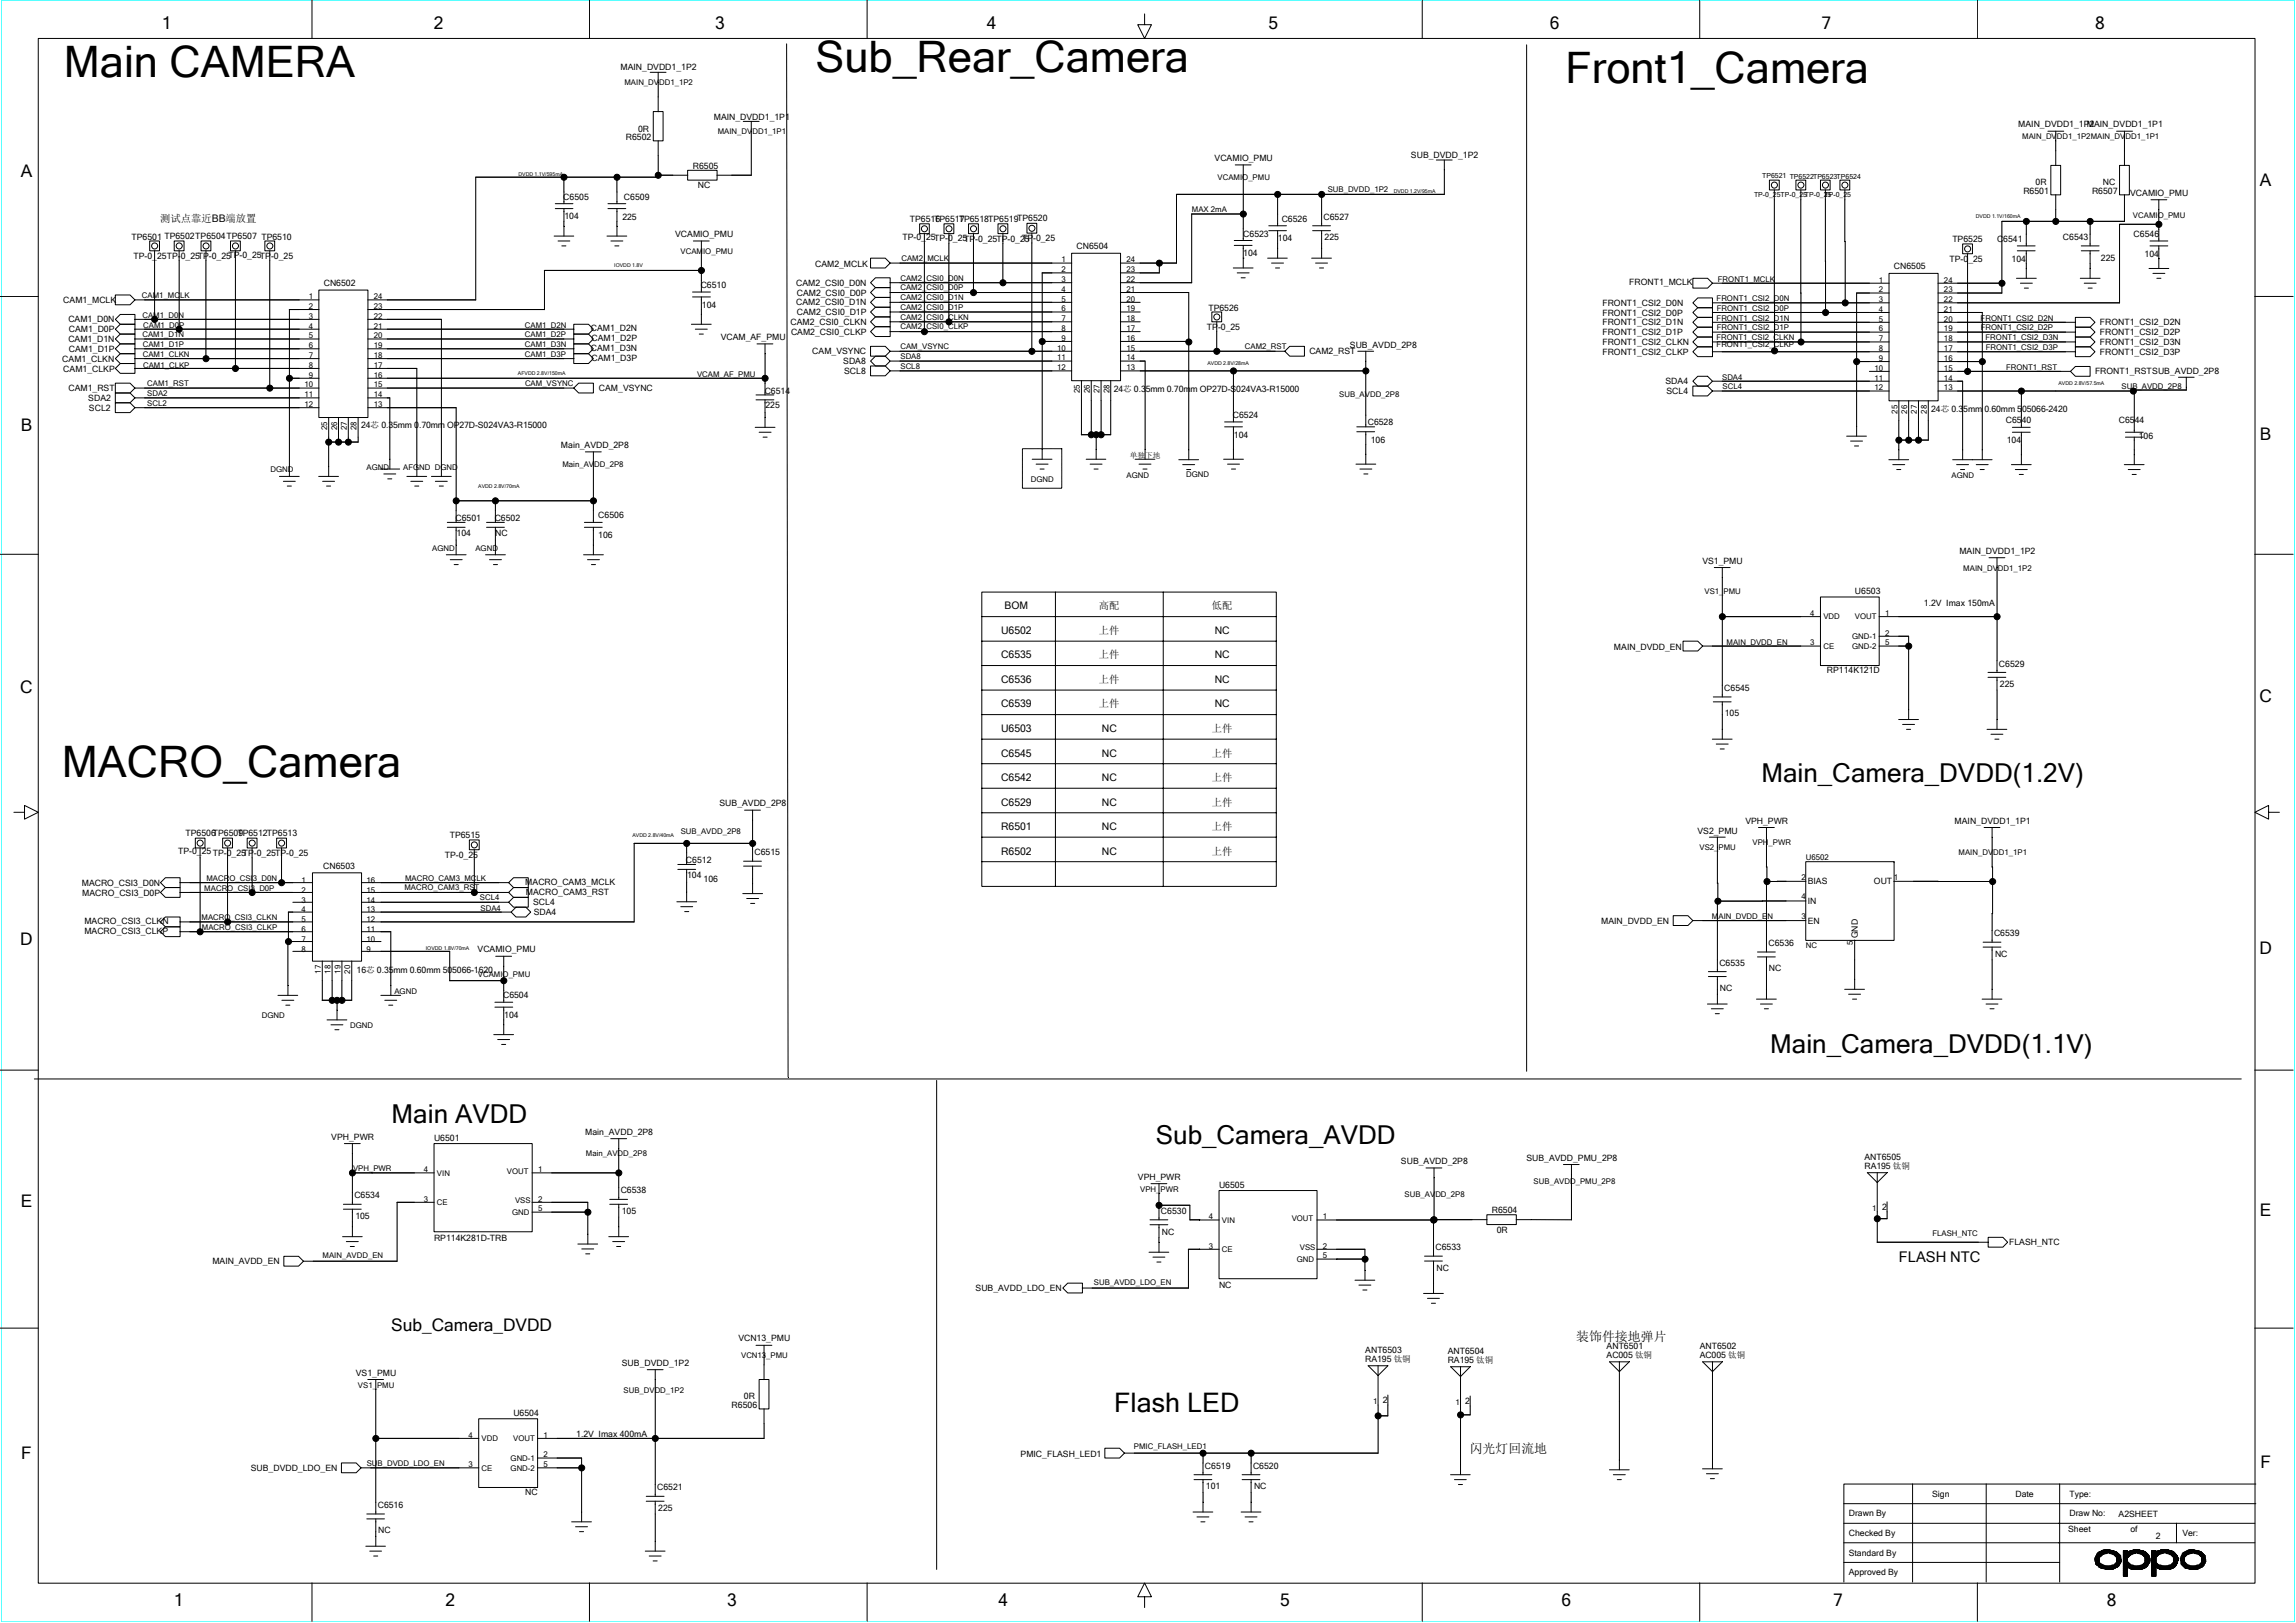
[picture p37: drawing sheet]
<svg xmlns="http://www.w3.org/2000/svg" width="297mm" height="210mm" viewBox="0 0 297 210" stroke-linecap="round" stroke-linejoin="round" font-family="sans-serif">
<defs><g id="words">
<g font-size="5.6">
<text x="8.3" y="9.9">Main CAMERA</text>
<text x="105.5" y="9.3">Sub_Rear_Camera</text>
<text x="202.5" y="10.7">Front1_Camera</text>
<text x="8" y="100.5">MACRO_Camera</text>
</g>
<text font-size="3.5" x="144.1" y="182.7">Flash LED</text>
<g font-size="3.4">
<text x="227.9" y="101.1">Main_Camera_DVDD(1.2V)</text>
<text x="229" y="136.3">Main_Camera_DVDD(1.1V)</text>
<text x="50.7" y="145.3">Main AVDD</text>
<text x="149.5" y="148">Sub_Camera_AVDD</text>
</g>
<g font-size="2.2">
<text x="21" y="3.7">1</text>
<text x="56.1" y="3.7">2</text>
<text x="92.5" y="3.7">3</text>
<text x="127.7" y="3.7">4</text>
<text x="164.1" y="3.7">5</text>
<text x="200.5" y="3.7">6</text>
<text x="235.7" y="3.7">7</text>
<text x="271.1" y="3.7">8</text>
<text x="2.7" y="22.9">A</text>
<text x="292.4" y="24">A</text>
<text x="2.7" y="55.8">B</text>
<text x="292.4" y="56.9">B</text>
<text x="2.6" y="89.6">C</text>
<text x="292.3" y="90.8">C</text>
<text x="2.6" y="122.3">D</text>
<text x="292.3" y="123.4">D</text>
<text x="2.7" y="156.1">E</text>
<text x="292.4" y="157.3">E</text>
<text x="50.6" y="172.2">Sub_Camera_DVDD</text>
<text x="2.7" y="188.7">F</text>
<text x="292.4" y="189.9">F</text>
<text x="22.5" y="207.8">1</text>
<text x="57.6" y="207.8">2</text>
<text x="94.1" y="207.8">3</text>
<text x="129.2" y="207.8">4</text>
<text x="165.6" y="207.8">5</text>
<text x="202" y="207.8">6</text>
<text x="237.2" y="207.8">7</text>
<text x="272.6" y="207.8">8</text>
</g>
<text font-size="1.9" x="245.7" y="163.2">FLASH NTC</text>
<g font-size="1.7">
<text x="203.9" y="173.4">装饰件接地弹片</text>
<text x="190.1" y="188">闪光灯回流地</text>
</g>
<g font-size="1.3">
<text x="20.7" y="28.7">测试点靠近BB端放置</text>
<text x="129.5" y="82">U6502</text>
<text x="130" y="78.8">BOM</text>
<text x="142.2" y="78.8">高配</text>
<text x="142.2" y="82">上件</text>
<text x="156.8" y="78.8">低配</text>
<text x="157.2" y="82">NC</text>
<text x="129.5" y="85.2">C6535</text>
<text x="129.5" y="88.3">C6536</text>
<text x="142.2" y="85.2">上件</text>
<text x="142.2" y="88.3">上件</text>
<text x="157.2" y="85.2">NC</text>
<text x="157.2" y="88.3">NC</text>
<text x="129.5" y="91.5">C6539</text>
<text x="129.5" y="94.7">U6503</text>
<text x="142.2" y="91.5">上件</text>
<text x="142.6" y="94.7">NC</text>
<text x="156.8" y="94.7">上件</text>
<text x="157.2" y="91.5">NC</text>
<text x="129.5" y="97.9">C6545</text>
<text x="129.5" y="101">C6542</text>
<text x="142.6" y="97.9">NC</text>
<text x="142.6" y="101">NC</text>
<text x="156.8" y="97.9">上件</text>
<text x="156.8" y="101">上件</text>
<text x="129.5" y="104.2">C6529</text>
<text x="129.5" y="107.4">R6501</text>
<text x="142.6" y="104.2">NC</text>
<text x="142.6" y="107.4">NC</text>
<text x="156.8" y="104.2">上件</text>
<text x="156.8" y="107.4">上件</text>
<text x="129.5" y="110.6">R6502</text>
<text x="142.6" y="110.6">NC</text>
<text x="156.8" y="110.6">上件</text>
</g>
<g font-size="1.1">
<text x="80.3" y="9.1">MAIN_DVDD1_1P2</text>
<text x="82.5" y="17">0R</text>
<text x="92.3" y="15.5">MAIN_DVDD1_1P1</text>
<text x="261.1" y="16.5">MAIN_DVDD1_1P2</text>
<text x="270" y="16.5">MAIN_DVDD1_1P1</text>
<text x="81" y="18.2">R6502</text>
<text x="89.6" y="21.8">R6505</text>
<text x="157.1" y="20.8">VCAMIO_PMU</text>
<text x="182.5" y="20.5">SUB_DVDD_1P2</text>
<text x="263.4" y="24">0R</text>
<text x="272.1" y="24">NC</text>
<text x="72.9" y="25.8">C6505</text>
<text x="73" y="28.4">104</text>
<text x="80.5" y="28.4">225</text>
<text x="80.7" y="25.9">C6509</text>
<text x="90.3" y="24.4">NC</text>
<text x="117.7" y="28.7">TP6516</text>
<text x="120.9" y="28.7">TP6517</text>
<text x="124" y="28.7">TP6518TP6519TP6520</text>
<text x="165.8" y="28.7">C6526</text>
<text x="171.2" y="28.4">C6527</text>
<text x="261.8" y="25.1">R6501</text>
<text x="270.7" y="25.1">R6507</text>
<text x="275.6" y="25.3">VCAMIO_PMU</text>
<text x="17" y="31.1">TP6501 TP6502TP6504TP6507 TP6510</text>
<text x="17.3" y="33.5">TP-0_25TP-0_25TP-0_25TP-0_25TP-0_25</text>
<text x="87.4" y="30.6">VCAMIO_PMU</text>
<text x="105.4" y="34.5">CAM2_MCLK</text>
<text x="116.8" y="31.1">TP-0_25TP-0_25TP-0_25TP-0_25</text>
<text x="132.2" y="31.2">TP-0_25</text>
<text x="139.3" y="32.3">CN6504</text>
<text x="160.8" y="30.6">C6523</text>
<text x="160.8" y="33.1">104</text>
<text x="165.3" y="31.2">104</text>
<text x="171.4" y="31.1">225</text>
<text x="245" y="34.9">CN6505</text>
<text x="252.2" y="33.8">TP-0_25</text>
<text x="252.6" y="31.3">TP6525</text>
<text x="258.4" y="31.3">C6541</text>
<text x="260.2" y="33.8">104</text>
<text x="266.9" y="31.1">C6543</text>
<text x="271.8" y="33.7">225</text>
<text x="276" y="30.7">C6546</text>
<text x="277.4" y="33.2">104</text>
<text x="8.2" y="39.1">CAM1_MCLK</text>
<text x="8.8" y="41.7">CAM1_D0N</text>
<text x="41.9" y="37">CN6502</text>
<text x="90.7" y="37.3">C6510</text>
<text x="90.8" y="39.8">104</text>
<text x="103" y="39.5">CAM2_CSI0_D1N</text>
<text x="103" y="37">CAM2_CSI0_D0N</text>
<text x="103.1" y="40.8">CAM2_CSI0_D1P</text>
<text x="103.1" y="38.2">CAM2_CSI0_D0P</text>
<text x="156.3" y="40.2">TP6526</text>
<text x="207.3" y="40.8">FRONT1_CSI2_D0P</text>
<text x="207.3" y="39.6">FRONT1_CSI2_D0N</text>
<text x="210.8" y="36.9">FRONT1_MCLK</text>
<text x="8.1" y="46.9">CAM1_CLKN</text>
<text x="8.8" y="44.3">CAM1_D1N</text>
<text x="8.9" y="45.5">CAM1_D1P</text>
<text x="8.9" y="43">CAM1_D0P</text>
<text x="76.5" y="42.9">CAM1_D2N</text>
<text x="76.5" y="45.4">CAM1_D3N</text>
<text x="76.5" y="44.1">CAM1_D2P</text>
<text x="76.5" y="46.7">CAM1_D3P</text>
<text x="93.2" y="44">VCAM_AF_PMU</text>
<text x="102.3" y="42">CAM2_CSI0_CLKN</text>
<text x="102.3" y="43.3">CAM2_CSI0_CLKP</text>
<text x="105.1" y="45.8">CAM_VSYNC</text>
<text x="109.1" y="47.1">SDA8</text>
<text x="156.1" y="42.7">TP-0_25</text>
<text x="169.4" y="45.8">CAM2_RST</text>
<text x="174.6" y="45.1">SUB_AVDD_2P8</text>
<text x="207.3" y="42.1">FRONT1_CSI2_D1N</text>
<text x="207.3" y="43.3">FRONT1_CSI2_D1P</text>
<text x="207.3" y="44.6">FRONT1_CSI2_CLKN</text>
<text x="207.3" y="45.9">FRONT1_CSI2_CLKP</text>
<text x="271.7" y="44.6">FRONT1_CSI2_D3N</text>
<text x="271.7" y="45.9">FRONT1_CSI2_D3P</text>
<text x="271.7" y="43.3">FRONT1_CSI2_D2P</text>
<text x="271.7" y="42.1">FRONT1_CSI2_D2N</text>
<text x="8.2" y="48.1">CAM1_CLKP</text>
<text x="8.9" y="50.6">CAM1_RST</text>
<text x="11.4" y="51.9">SDA2</text>
<text x="11.5" y="53.1">SCL2</text>
<text x="77.5" y="50.6">CAM_VSYNC</text>
<text x="98.9" y="50.9">C6514</text>
<text x="99" y="52.8">225</text>
<text x="109.2" y="48.4">SCL8</text>
<text x="144.1" y="50.7">24芯 0.35mm 0.70mm OP27D-S024VA3-R15000</text>
<text x="215.5" y="49.7">SDA4</text>
<text x="215.6" y="51">SCL4</text>
<text x="249.8" y="53.3">24芯 0.35mm 0.60mm 505066-2420</text>
<text x="271" y="48.5">FRONT1_RSTSUB_AVDD_2P8</text>
<text x="46.7" y="55.4">24芯 0.35mm 0.70mm OP27D-S024VA3-R15000</text>
<text x="72.6" y="58">Main_AVDD_2P8</text>
<text x="159.5" y="54.1">C6524</text>
<text x="159.6" y="56.6">104</text>
<text x="177" y="55">C6528</text>
<text x="177.3" y="57.3">106</text>
<text x="259.5" y="54.8">C6540</text>
<text x="259.6" y="57.3">104</text>
<text x="274.1" y="54.8">C6544</text>
<text x="276.7" y="56.8">106</text>
<text x="58.9" y="67.4">C6501</text>
<text x="59.1" y="69.3">104</text>
<text x="64" y="67.4">C6502</text>
<text x="64.1" y="69.3">NC</text>
<text x="77.4" y="69.6">106</text>
<text x="77.4" y="67.1">C6506</text>
<text x="253.5" y="71.7">MAIN_DVDD1_1P2</text>
<text x="220.2" y="72.9">VS1_PMU</text>
<text x="240" y="76.9">U6503</text>
<text x="248.9" y="78.4">1.2V Imax 150mA</text>
<text x="208.8" y="84.1">MAIN_DVDD_EN</text>
<text x="223.1" y="89.4">C6545</text>
<text x="236.3" y="87.1">RP114K121D</text>
<text x="258.6" y="86.2">C6529</text>
<text x="258.7" y="88.9">225</text>
<text x="223.1" y="92.6">105</text>
<text x="93.1" y="104.3">SUB_AVDD_2P8</text>
<text x="219.6" y="107.8">VS2_PMU</text>
<text x="225.8" y="106.6">VPH_PWR</text>
<text x="252.9" y="106.6">MAIN_DVDD1_1P1</text>
<text x="23" y="110.5">TP-0_25TP-0_25TP-0_25TP-0_25</text>
<text x="24" y="108.2">TP6506TP6509</text>
<text x="30.7" y="108.2">TP6512TP6513</text>
<text x="41.8" y="112.4">CN6503</text>
<text x="57.5" y="111">TP-0_25</text>
<text x="58.2" y="108.4">TP6515</text>
<text x="88.7" y="111.7">C6512</text>
<text x="88.9" y="113.6">104</text>
<text x="97.6" y="110.7">C6515</text>
<text x="10.6" y="114.6">MACRO_CSI3_D0N</text>
<text x="10.6" y="115.9">MACRO_CSI3_D0P</text>
<text x="10.9" y="119.5">MACRO_CSI3_CLKN</text>
<text x="68" y="114.5">MACRO_CAM3_MCLK</text>
<text x="68" y="115.8">MACRO_CAM3_RST</text>
<text x="69" y="117.1">SCL4</text>
<text x="69" y="118.4">SDA4</text>
<text x="91" y="114.1">106</text>
<text x="207.2" y="119.5">MAIN_DVDD_EN</text>
<text x="233.9" y="114.4">BIAS</text>
<text x="233.9" y="117">IN</text>
<text x="233.9" y="119.5">EN</text>
<text x="242.4" y="114.4">OUT</text>
<text x="10.9" y="120.8">MACRO_CSI3_CLKP</text>
<text x="46.1" y="125.9">16芯 0.35mm 0.60mm 505066-1620</text>
<text x="61.8" y="123.1">VCAMIO_PMU</text>
<text x="222.4" y="124.9">C6535</text>
<text x="228.8" y="122.4">C6536</text>
<text x="228.9" y="125.6">NC</text>
<text x="240.3" y="121.4" transform="rotate(-90 240.3 121.4)">GND</text>
<text x="258" y="121.1">C6539</text>
<text x="258.1" y="123.8">NC</text>
<text x="65.1" y="129.2">C6504</text>
<text x="65.2" y="131.7">104</text>
<text x="222.5" y="128.2">NC</text>
<text x="42.9" y="147.5">VPH_PWR</text>
<text x="56.2" y="147.6">U6501</text>
<text x="75.7" y="146.8">Main_AVDD_2P8</text>
<text x="45.8" y="155">C6534</text>
<text x="80.3" y="154.4">C6538</text>
<text x="147.2" y="152.7">VPH_PWR</text>
<text x="157.7" y="153.6">U6505</text>
<text x="181.2" y="150.6">SUB_AVDD_2P8</text>
<text x="197.5" y="150.2">SUB_AVDD_PMU_2P8</text>
<text x="241.2" y="150.1">ANT6505</text>
<text x="241.2" y="151.2">RA195 钛铜</text>
<text x="46" y="157.7">105</text>
<text x="56.2" y="160.5">RP114K281D-TRB</text>
<text x="80.4" y="157.1">105</text>
<text x="150.2" y="157.1">C6530</text>
<text x="150.3" y="159.7">NC</text>
<text x="185.7" y="161.8">C6533</text>
<text x="193" y="156.9">R6504</text>
<text x="193.6" y="159.5">0R</text>
<text x="243.5" y="156.5">2</text>
<text x="259.9" y="161.1">FLASH_NTC</text>
<text x="27.5" y="163.6">MAIN_AVDD_EN</text>
<text x="126.2" y="167">SUB_AVDD_LDO_EN</text>
<text x="157.7" y="166.6">NC</text>
<text x="185.8" y="164.4">NC</text>
<text x="95.5" y="173.5">VCN13_PMU</text>
<text x="46" y="178">VS1_PMU</text>
<text x="80.5" y="176.7">SUB_DVDD_1P2</text>
<text x="176.6" y="175.1">ANT6503</text>
<text x="176.6" y="176.2">RA195 钛铜</text>
<text x="187.3" y="175.2">ANT6504</text>
<text x="187.3" y="176.3">RA195 钛铜</text>
<text x="207.9" y="174.6">ANT6501</text>
<text x="207.9" y="175.7">AC005 钛铜</text>
<text x="219.9" y="175.7">AC005 钛铜</text>
<text x="219.9" y="174.6">ANT6502</text>
<text x="66.4" y="183.2">U6504</text>
<text x="74.5" y="185.9">1.2V Imax 400mA</text>
<text x="94.7" y="182.2">R6506</text>
<text x="96.2" y="181.1">0R</text>
<text x="178.9" y="181.5">2</text>
<text x="189.6" y="181.7">2</text>
<text x="32.4" y="190.3">SUB_DVDD_LDO_EN</text>
<text x="132" y="188.5">PMIC_FLASH_LED1</text>
<text x="155.9" y="190">C6519</text>
<text x="162.1" y="190">C6520</text>
<text x="48.9" y="195.1">C6516</text>
<text x="67.9" y="193.5">NC</text>
<text x="85" y="192.8">C6521</text>
<text x="85.2" y="195.5">225</text>
<text x="156" y="192.7">101</text>
<text x="162.2" y="192.7">NC</text>
<text x="239.2" y="196.2">Drawn By</text>
<text x="250" y="193.7">Sign</text>
<text x="260.7" y="193.7">Date</text>
<text x="267.7" y="193.7">Type:</text>
<text x="267.7" y="196.2">Draw No:</text>
<text x="274.1" y="196.3">A2SHEET</text>
<text x="48.9" y="198.4">NC</text>
<text x="239.2" y="198.8">Checked By</text>
<text x="239.2" y="201.3">Standard By</text>
<text x="239.2" y="203.8">Approved By</text>
<text x="267.6" y="198.2">Sheet</text>
<text x="275.6" y="198.2">of</text>
<text x="278.9" y="199.1">2</text>
<text x="282.3" y="198.8">Ver:</text>
</g>
<g font-size="1">
<text x="80.8" y="11">MAIN_DVDD1_1P2</text>
<text x="92.9" y="17.4">MAIN_DVDD1_1P1</text>
<text x="157.5" y="23.3">VCAMIO_PMU</text>
<text x="261.6" y="18">MAIN_DVDD1_1P2MAIN_DVDD1_1P1</text>
<text x="154.2" y="27.5">MAX 2mA</text>
<text x="171.8" y="24.9">SUB_DVDD_1P2</text>
<text x="275.9" y="28.2">VCAMIO_PMU</text>
<text x="88" y="32.9">VCAMIO_PMU</text>
<text x="116.6" y="33.8">CAM2_MCLK</text>
<text x="137.3" y="35.2">2</text>
<text x="137.3" y="34">1</text>
<text x="145.7" y="34">24</text>
<text x="145.7" y="35.2">23</text>
<text x="18.4" y="38.5">CAM1_MCLK</text>
<text x="18.4" y="41.1">CAM1_D0N</text>
<text x="39.9" y="41.2">3</text>
<text x="39.9" y="40">2</text>
<text x="39.9" y="38.7">1</text>
<text x="48.4" y="38.7">24</text>
<text x="48.4" y="40">23</text>
<text x="48.4" y="41.2">22</text>
<text x="116.5" y="38.8">CAM2_CSI0_D1N</text>
<text x="116.5" y="40.1">CAM2_CSI0_D1P</text>
<text x="116.5" y="36.3">CAM2_CSI0_D0N</text>
<text x="116.5" y="37.6">CAM2_CSI0_D0P</text>
<text x="116.5" y="41.4">CAM2_CSI0_CLKN</text>
<text x="137.3" y="41.6">7</text>
<text x="137.3" y="40.3">6</text>
<text x="137.3" y="39">5</text>
<text x="137.3" y="37.8">4</text>
<text x="137.3" y="36.5">3</text>
<text x="145.7" y="36.5">22</text>
<text x="145.7" y="37.8">21</text>
<text x="145.7" y="39">20</text>
<text x="145.7" y="40.3">19</text>
<text x="145.7" y="41.6">18</text>
<text x="222.1" y="41.5">FRONT1_CSI2_D1N</text>
<text x="222.1" y="39">FRONT1_CSI2_D0N</text>
<text x="222.1" y="40.2">FRONT1_CSI2_D0P</text>
<text x="222.2" y="36.4">FRONT1_MCLK</text>
<text x="243.1" y="41.6">5</text>
<text x="243.1" y="40.3">4</text>
<text x="243.1" y="39.1">3</text>
<text x="243.1" y="37.8">2</text>
<text x="243.1" y="36.6">1</text>
<text x="251.5" y="36.6">24</text>
<text x="251.5" y="37.8">23</text>
<text x="251.5" y="39.1">22</text>
<text x="251.5" y="40.3">21</text>
<text x="251.5" y="41.6">20</text>
<text x="256.2" y="41.5">FRONT1_CSI2_D2N</text>
<text x="18.4" y="43.6">CAM1_D1N</text>
<text x="18.5" y="44.9">CAM1_D1P</text>
<text x="18.5" y="46.2">CAM1_CLKN</text>
<text x="18.5" y="47.6">CAM1_CLKP</text>
<text x="18.5" y="42.4">CAM1_D0P</text>
<text x="39.9" y="47.6">8</text>
<text x="39.9" y="46.3">7</text>
<text x="39.9" y="45">6</text>
<text x="39.9" y="43.8">5</text>
<text x="39.9" y="42.5">4</text>
<text x="48.4" y="42.5">21</text>
<text x="48.4" y="43.8">20</text>
<text x="48.4" y="45">19</text>
<text x="48.4" y="46.3">18</text>
<text x="48.4" y="47.6">17</text>
<text x="67.9" y="42.4">CAM1_D2N</text>
<text x="67.9" y="44.9">CAM1_D3N</text>
<text x="67.9" y="46.2">CAM1_D3P</text>
<text x="67.9" y="43.6">CAM1_D2P</text>
<text x="116.5" y="46.4">SDA8</text>
<text x="116.5" y="47.7">SCL8</text>
<text x="116.5" y="45.2">CAM_VSYNC</text>
<text x="116.5" y="42.6">CAM2_CSI0_CLKP</text>
<text x="136.8" y="47.9">12</text>
<text x="136.8" y="46.6">11</text>
<text x="136.8" y="45.4">10</text>
<text x="137.3" y="44.1">9</text>
<text x="137.3" y="42.8">8</text>
<text x="145.7" y="42.8">17</text>
<text x="145.7" y="44.1">16</text>
<text x="145.7" y="45.4">15</text>
<text x="145.7" y="46.6">14</text>
<text x="145.7" y="47.9">13</text>
<text x="161.1" y="45.2">CAM2_RST</text>
<text x="222.1" y="44">FRONT1_CSI2_CLKN</text>
<text x="222.1" y="44.9">FRONT1_CSI2_CLKP</text>
<text x="222.1" y="42.8">FRONT1_CSI2_D1P</text>
<text x="242.5" y="48">10</text>
<text x="243.1" y="46.7">9</text>
<text x="243.1" y="45.4">8</text>
<text x="243.1" y="44.2">7</text>
<text x="243.1" y="42.9">6</text>
<text x="251.5" y="42.9">19</text>
<text x="251.5" y="44.2">18</text>
<text x="251.5" y="45.4">17</text>
<text x="251.5" y="46.7">16</text>
<text x="251.5" y="48">15</text>
<text x="256.3" y="42.8">FRONT1_CSI2_D2P</text>
<text x="256.9" y="44">FRONT1_CSI2_D3N</text>
<text x="256.9" y="45.3">FRONT1_CSI2_D3P</text>
<text x="259.5" y="47.8">FRONT1_RST</text>
<text x="19" y="52.5">SCL2</text>
<text x="19" y="51.3">SDA2</text>
<text x="19" y="50">CAM1_RST</text>
<text x="39.4" y="52.7">12</text>
<text x="39.4" y="51.4">11</text>
<text x="39.4" y="50.1">10</text>
<text x="39.9" y="48.9">9</text>
<text x="48.4" y="48.9">16</text>
<text x="48.4" y="50.1">15</text>
<text x="48.4" y="51.4">14</text>
<text x="48.4" y="52.7">13</text>
<text x="67.9" y="50">CAM_VSYNC</text>
<text x="90.2" y="48.7">VCAM_AF_PMU</text>
<text x="139.7" y="50.9" transform="rotate(-90 139.7 50.9)">25</text>
<text x="141" y="50.9" transform="rotate(-90 141 50.9)">26</text>
<text x="142.3" y="50.9" transform="rotate(-90 142.3 50.9)">27</text>
<text x="143.5" y="50.9" transform="rotate(-90 143.5 50.9)">28</text>
<text x="173.3" y="51.3">SUB_AVDD_2P8</text>
<text x="222.8" y="49.1">SDA4</text>
<text x="222.9" y="50.4">SCL4</text>
<text x="242.5" y="50.5">12</text>
<text x="242.5" y="49.2">11</text>
<text x="245.5" y="53.5" transform="rotate(-90 245.5 53.5)">25</text>
<text x="246.7" y="53.5" transform="rotate(-90 246.7 53.5)">26</text>
<text x="248" y="53.5" transform="rotate(-90 248 53.5)">27</text>
<text x="249.3" y="53.5" transform="rotate(-90 249.3 53.5)">28</text>
<text x="251.5" y="49.2">14</text>
<text x="251.5" y="50.5">13</text>
<text x="274.5" y="50.3">SUB_AVDD_2P8</text>
<text x="42.3" y="55.7" transform="rotate(-90 42.3 55.7)">25</text>
<text x="43.6" y="55.7" transform="rotate(-90 43.6 55.7)">26</text>
<text x="44.9" y="55.7" transform="rotate(-90 44.9 55.7)">27</text>
<text x="46.1" y="55.7" transform="rotate(-90 46.1 55.7)">28</text>
<text x="146.2" y="59.2">单独下地</text>
<text x="35" y="61.1">DGND</text>
<text x="47.4" y="60.8">AGND</text>
<text x="52.2" y="60.8">AFGND DGND</text>
<text x="72.8" y="60.4">Main_AVDD_2P8</text>
<text x="133.3" y="62.4">DGND</text>
<text x="145.8" y="61.8">AGND</text>
<text x="153.5" y="61.7">DGND</text>
<text x="252.5" y="61.8">AGND</text>
<text x="55.9" y="71.3">AGND</text>
<text x="61.5" y="71.3">AGND</text>
<text x="220.5" y="76.9">VS1_PMU</text>
<text x="254" y="73.9">MAIN_DVDD1_1P2</text>
<text x="223.4" y="83.5">MAIN_DVDD_EN</text>
<text x="234.2" y="83.5">3</text>
<text x="234.2" y="79.7">4</text>
<text x="235.9" y="83.9">CE</text>
<text x="235.9" y="80.1">VDD</text>
<text x="239.6" y="82.7">GND-1</text>
<text x="239.6" y="83.9">GND-2</text>
<text x="240" y="80.1">VOUT</text>
<text x="243.9" y="82.2">2</text>
<text x="243.9" y="83.5">5</text>
<text x="243.9" y="79.7">1</text>
<text x="88.1" y="107.9">SUB_AVDD_2P8</text>
<text x="26.7" y="114">MACRO_CSI3_D0N</text>
<text x="52.4" y="114">MACRO_CAM3_MCLK</text>
<text x="219.9" y="110">VS2_PMU</text>
<text x="226.7" y="109.4">VPH_PWR</text>
<text x="233.1" y="113.8">2</text>
<text x="233.6" y="111.3">U6502</text>
<text x="245" y="113.8">1</text>
<text x="253.4" y="110.6">MAIN_DVDD1_1P1</text>
<text x="26.1" y="119.1">MACRO_CSI3_CLKN</text>
<text x="26.4" y="115.3">MACRO_CSI3_D0P</text>
<text x="39" y="119.3">5</text>
<text x="39" y="118">4</text>
<text x="39" y="116.8">3</text>
<text x="39" y="115.5">2</text>
<text x="39" y="114.2">1</text>
<text x="47.4" y="114.2">16</text>
<text x="47.4" y="115.5">15</text>
<text x="47.4" y="116.8">14</text>
<text x="47.4" y="118">13</text>
<text x="47.4" y="119.3">12</text>
<text x="52.3" y="115.2">MACRO_CAM3_RST</text>
<text x="62.1" y="116.5">SCL4</text>
<text x="62.2" y="117.9">SDA4</text>
<text x="221.5" y="118.9">MAIN_DVDD_EN</text>
<text x="233.1" y="116.4">4</text>
<text x="233.1" y="118.9">3</text>
<text x="26.1" y="120.3">MACRO_CSI3_CLKP</text>
<text x="39" y="123.1">8</text>
<text x="39" y="121.9">7</text>
<text x="39" y="120.6">6</text>
<text x="41.5" y="126" transform="rotate(-90 41.5 126)">17</text>
<text x="42.8" y="126" transform="rotate(-90 42.8 126)">18</text>
<text x="44" y="126" transform="rotate(-90 44 126)">19</text>
<text x="45.3" y="126" transform="rotate(-90 45.3 126)">20</text>
<text x="47.4" y="120.6">11</text>
<text x="47.4" y="121.9">10</text>
<text x="47.4" y="123.1">9</text>
<text x="233.6" y="122.7">NC</text>
<text x="239.7" y="122.2" transform="rotate(-90 239.7 122.2)">5</text>
<text x="33.9" y="131.7">DGND</text>
<text x="51" y="128.6">AGND</text>
<text x="61.8" y="126.3">VCAMIO_PMU</text>
<text x="45.3" y="133">DGND</text>
<text x="75.8" y="149.6">Main_AVDD_2P8</text>
<text x="45.7" y="151.5">VPH_PWR</text>
<text x="54.8" y="151.7">4</text>
<text x="54.8" y="155.5">3</text>
<text x="56.5" y="155.9">CE</text>
<text x="56.5" y="152.1">VIN</text>
<text x="65.6" y="151.8">VOUT</text>
<text x="66.6" y="155.7">VSS</text>
<text x="69.6" y="155.5">2</text>
<text x="69.6" y="151.7">1</text>
<text x="147.5" y="154.2">VPH_PWR</text>
<text x="181.7" y="154.9">SUB_AVDD_2P8</text>
<text x="198.4" y="153.2">SUB_AVDD_PMU_2P8</text>
<text x="66.2" y="157.2">GND</text>
<text x="69.6" y="156.7">5</text>
<text x="156.4" y="157.8">4</text>
<text x="156.4" y="161.5">3</text>
<text x="158.1" y="162">CE</text>
<text x="158.1" y="158.2">VIN</text>
<text x="167.1" y="157.9">VOUT</text>
<text x="168.2" y="161.7">VSS</text>
<text x="171.2" y="161.5">2</text>
<text x="171.2" y="157.8">1</text>
<text x="242.2" y="156.7">1</text>
<text x="250" y="159.9">FLASH_NTC</text>
<text x="41.7" y="162.7">MAIN_AVDD_EN</text>
<text x="141.5" y="166.2">SUB_AVDD_LDO_EN</text>
<text x="167.8" y="163.3">GND</text>
<text x="171.2" y="162.8">5</text>
<text x="46.3" y="179.5">VS1_PMU</text>
<text x="95.9" y="175.7">VCN13_PMU</text>
<text x="80.7" y="180.2">SUB_DVDD_1P2</text>
<text x="177.6" y="181.7">1</text>
<text x="188.3" y="181.8">1</text>
<text x="47.5" y="189.7">SUB_DVDD_LDO_EN</text>
<text x="60.6" y="189.8">3</text>
<text x="60.6" y="186">4</text>
<text x="62.3" y="190.3">CE</text>
<text x="62.3" y="186.5">VDD</text>
<text x="66.1" y="189">GND-1</text>
<text x="66.1" y="190.3">GND-2</text>
<text x="66.4" y="186.5">VOUT</text>
<text x="70.3" y="189.8">5</text>
<text x="70.3" y="188.6">2</text>
<text x="70.3" y="186">1</text>
<text x="146.7" y="187.4">PMIC_FLASH_LED1</text>
</g>
<g font-size=".9">
<text x="228" y="23">TP6521 TP6522TP6523TP6524</text>
<text x="226.9" y="25.5">TP-0_25TP-0_25TP-0_25</text>
<text x="236" y="25.5">TP-0_25</text>
</g>
<g font-size=".7">
<text x="67.1" y="22.8">DVDD 1.1V/595mA</text>
<text x="180.3" y="25">DVDD 1.2V/95mA</text>
<text x="255.6" y="28.2">DVDD 1.1V/160mA</text>
<text x="79.5" y="34.5">IOVDD 1.8V</text>
<text x="156.2" y="47.3">AVDD 2.8V/28mA</text>
<text x="67" y="48.5">AFVDD 2.8V/150mA</text>
<text x="266.3" y="49.8">AVDD 2.8V/57.5mA</text>
<text x="61.9" y="63.2">AVDD 2.8V/70mA</text>
<text x="81.8" y="108.3">AVDD 2.8V/40mA</text>
<text x="55.1" y="122.9">IOVDD 1.8V/70mA</text>
</g>
</g></defs>
<path d="M.1 0h296.8v209.8h-296.8z" fill="none" stroke="#0ff" stroke-width=".13"/>
<g fill="none" stroke="#000" stroke-width=".13">
<path d="M4.9 5h286.8v199.8h-286.8zM40.4 0v5M76.3 0v5M84.1 9.4h2.1M84.5 14.4h1.3v3.8h-1.3zM85.2 9.4v5.1M85.2 18.2v4.7h-23.7M96.2 15.7h2M97.2 15.7v7M101.8 5.7l.2 133.6M112.2 0v5M148.1 1.8v1.4h.9l-.9 1.8-.9-1.8h.9"/>
<path d="M184 0v5M197.5 5.8v132.8M219.9 0v5M255.8 0v5M264.9 17h2.1M266 17v4.4M273.8 17h2.1M274.8 17v4.4M0 38.4h4.9M14.9 38.2h1.9l.7 .6-.7 .6h-1.9zM19.4 31.2h1.2v1.2h-1.2zM20 32.4v8.9"/>
<path d="M22.5 31.2h1.3v1.2h-1.3zM23.2 32.4v10.2M26 31.2h1.3v1.2h-1.3zM26.6 32.4v14M29.8 31.2h1.3v1.2h-1.3zM30.5 32.4v15.3M34.3 31.2h1.2v1.2h-1.2zM34.9 32.4v17.8M41.3 37.5h6.3v16.5h-6.3zM41.3 38.8h-23.9M61.5 22.9v15.9h-13.9M70.4 35h20.3"/>
<path d="M70.4 35v5.1M71.7 30.5h2.5M71.8 27h2.3M71.8 26.4h2.3M72.2 31.2h1.5M72.7 31.8h.5M73 22.9v3.5M73 27v3.5M78.5 30.5h2.6M78.7 27h2.3M78.7 26.4h2.3M79 31.2h1.6"/>
<path d="M79.5 31.8h.6M79.8 22.9v3.5M79.8 27v3.5M85.1 22.7h3.9M89 22h3.8v1.3h-3.8zM89.6 38.4h2.3M89.6 37.8h2.3M89.7 31.2h2.1M90.7 31.2v6.6M90.7 38.4v3.6M92.7 22.7h4.5M112.6 33.4h1.9l.7 .6-.7 .7h-1.9z"/>
<path d="M113.3 38.5h1.9v1.3h-1.9l-.7-.7zM113.3 37.2h1.9v1.3h-1.9l-.7-.7zM113.3 35.9h1.9v1.3h-1.9l-.7-.6zM115.1 34h23.6M115.1 37.8h23.6M115.1 36.6h23.6M119 29h1.2v1.2h-1.2zM119.6 30.2v12.7M122.1 29h1.3v1.2h-1.3zM122.8 30.2v11.5M125.3 29h1.3v1.2h-1.3zM125.9 30.2v7.7"/>
<path d="M129.1 29h1.3v1.2h-1.3zM129.7 30.2v6.4M132.9 28.9h1.2v1.3h-1.2zM133.5 30.1v15.4M134.8 35.3h3.9M134.8 35.3v24.1M138.6 32.8h6.4v16.5h-6.4zM138.7 39.1h-23.6M144.9 39.1h2.6M144.9 34h7.3M144.9 37.8h8.9v21.7M144.9 36.6h9.3"/>
<path d="M150 34v1.3h-5.1M152.2 25.1h34.7M152.2 25.1v9M154.2 27.7h6.6M154.2 27.7v8.9M159.6 34.7h2.5M159.7 31.8h2.3M159.7 31.1h2.3M159.8 21.3h2.1M160.1 35.3h1.5M160.6 35.9h.5M160.8 21.3v9.8"/>
<path d="M160.8 31.8v2.9M164 33.4h2.5M164.1 29.8h2.3M164.1 29.2h2.3M164.5 34h1.5M165 34.7h.5M165.3 25.1v4.1M165.3 29.8v3.6M169.7 33.4h2.6M169.8 29.8h2.3M169.8 29.2h2.3M170.2 34h1.5"/>
<path d="M170.7 34.7h.5M171 25.1v4.1M171 29.8v3.6M185.8 20.7h2.1M186.9 20.7v4.5M219 36h1.9l.6 .6-.6 .7h-1.9zM219.6 38.5h1.9v1.3h-1.9l-.6-.6zM221.5 36.6h22.9M221.5 39.2h22.9M228.9 23.3h1.3v1.3h-1.3zM229.5 39.1l.1 6.3M229.5 24.6v14.5"/>
<path d="M232.3 23.3h1.3v1.3h-1.3zM233 37.9v6.4M233 24.6v13.3M235.5 23.3h1.3v1.3h-1.3zM236.1 33.8h.1M236.2 24.6v15.8M238 23.3h1.3v1.3h-1.3zM238.7 31.2v8M238.7 24.6v6.7M244.4 35.4h6.3v16.5h-6.3zM244.4 37.9h-4.2v18.5M253.9 31.6h1.3v1.2h-1.3z"/>
<path d="M254.5 32.8v15.3M259 28.6h15.8M259 36.6h-8.3M259 37.9h-8.3M259 28.6v9.3M260.9 36h2.5M261 31.8h2.3M261 32.4h2.3M261.4 36.6h1.5M261.9 37.3h.5M262.1 32.4v3.6M262.1 28.6v3.2"/>
<path d="M265.3 21.4h1.3v3.8h-1.3zM266 25.2v3.5M269.1 36h2.6M269.3 31.8h2.3M269.3 32.4h2.3M269.6 36.6h1.6M270.1 37.3h.6M270.4 28.6v3.2M270.4 32.4v3.6M274.2 21.4h1.3v3.8h-1.3zM274.2 39.2h-23.5M274.8 25.2v3.5"/>
<path d="M278 34.7h2.6M278.1 31.8h2.4M278.1 31.2h2.4M278.3 25.8h2M278.5 35.4h1.6M279 36h.6M279.3 25.8v5.4M279.3 31.8v2.9M279.3 29h-5.1v10.2M291.7 38.4h5M14.9 52.1h1.9l.7 .6-.7 .7h-1.9zM14.9 49.6h1.9l.7 .6-.7 .6h-1.9z"/>
<path d="M14.9 50.8h1.9l.7 .7-.7 .6h-1.9zM15.6 44.5h1.9v1.3h-1.9l-.7-.7zM15.6 40.7h1.9v1.3h-1.9l-.7-.7zM15.6 45.8h1.9v1.2h-1.9l-.7-.6zM15.6 47h1.9v1.3h-1.9l-.7-.6zM15.6 43.2h1.9v1.3h-1.9l-.7-.6zM15.6 42h1.9v1.2h-1.9l-.7-.6zM17.4 52.7h23.9M17.4 50.2h23.9M17.4 42.6h23.9M17.4 46.4h23.9M17.4 47.7h23.9"/>
<path d="M17.4 51.5h23.9M37.4 48.9h3.9M37.4 40h3.9M37.4 40v21.6M41.3 43.9h-23.9M41.3 45.1h-23.9M41.3 41.3h-23.9M42.5 57.2h3.8M42.5 54v7.6M43.8 54v3.2M45.1 54v3.2M46.3 54v3.2"/>
<path d="M47.6 51.5h2.8v9.2M47.6 47.7h6.3v13.9M47.6 42.6h26.6M47.6 41.3h9.5v20.3M47.6 43.9h26.6M47.6 46.4h26.6M47.6 45.1h26.6M47.6 52.7h11.4v14.9M70.4 40h-22.8M74.2 42h1.9l.7 .6-.7 .6h-1.9zM74.2 43.2h1.9l.7 .7-.7 .6h-1.9zM74.2 44.5h1.9l.7 .6-.7 .7h-1.9z"/>
<path d="M74.2 45.8h1.9l.7 .6-.7 .6h-1.9zM74.2 50.2h-26.6M74.9 49.6h1.9v1.2h-1.9l-.7-.6zM75.7 58.5h2.1M76.8 58.5v9.1M89.4 42h2.6M90 42.6h1.5M90.5 43.2h.5M97.7 55.3h2.6M97.8 51.7h2.3M97.8 51.1h2.3M97.9 44.5h2.1"/>
<path d="M98.2 55.9h1.6M98.7 56.6h.5M99 44.5v6.6M99 51.7v3.6M99 48.9h-51.4M112.6 40.4l.7-.6h1.9v1.2h-1.9zM112.6 47.3h1.9l.7 .7-.7 .6h-1.9zM112.6 44.8h1.9l.7 .6-.7 .7h-1.9zM112.6 46.7l.7-.6h1.2l.7 .6-.7 .6h-1.2zM113.3 41h1.9v1.3h-1.9l-.7-.7zM113.3 42.3h1.9v1.2h-1.9l-.7-.6zM115.1 45.4h23.6"/>
<path d="M115.1 46.7h23.6M115.1 48h23.6M132.3 58.1h5.1v5.1h-5.1zM133.5 59.4h2.6M138.7 40.4h-23.6M138.7 41.6h-23.6M138.7 42.9h-23.6M138.7 44.2h-3.9M139.9 56.2h3.8M139.9 49.2v7.1M140.5 59.4h2.6M141.2 49.2v7.1"/>
<path d="M141.8 56.2v3.2M142.4 49.2v7.1M143.7 49.2v7.1M144.9 45.4h21.3M144.9 40.4h2.6M144.9 46.7h3.2v12.7M144.9 41.6h2.6M144.9 42.9h2.6M144.9 48h31.8M144.9 44.2h8.9M146.9 59.4h2.5M152.5 59.5h2.6"/>
<path d="M156.8 40.4h1.2v1.2h-1.2zM157.4 41.6v3.9M158.3 59.4h2.6M158.4 55.2h2.3M158.4 54.6h2.3M159.6 48v6.6M159.6 55.2v4.2M166.9 44.8h1.9v1.3h-1.9l-.7-.7zM175.5 55.9h2.3M175.5 55.2h2.3M175.7 45.4h2M176.7 45.4v9.8"/>
<path d="M176.7 55.9v4.1M219 49.3l.6-.6h1.3l.6 .6-.6 .7h-1.3zM219 40.4l.6-.6h1.9v1.3h-1.9zM219 50h1.9l.6 .6-.6 .6h-1.9zM219.6 41.1h1.9v1.2h-1.9l-.6-.6zM219.6 42.3h1.9v1.3h-1.9l-.6-.6zM219.6 43.6h1.9v1.3h-1.9l-.6-.7zM219.6 44.9h1.9v1.2h-1.9l-.6-.6zM221.5 41.7h22.9M221.5 43h22.9M221.5 44.2h22.9M221.5 45.5h7.8"/>
<path d="M221.5 40.4h22.9M221.5 49.3h22.9M221.5 50.6h22.9M229.3 45.4h.4v.1M229.3 45.4v.1M229.7 45.5h14.7M238.9 56.4h2.6M239.4 57.1h1.6M239.9 57.7h.5M240.2 46.8h4.2M241.8 48h2.6M244.4 59.5h2.5"/>
<path d="M245.6 56.9h3.9M245.7 51.8v7.7M246.9 51.8v5.2M248.2 51.8v5.2M249.5 51.8v5.2M250.7 50.6h25.4v5.3M250.7 41.7h17.8M250.7 43h17.8M250.7 45.5h17.8M250.7 40.4h5.8v19.1M250.7 49.3h3.2v10.2M250.7 46.8h5.8"/>
<path d="M252.6 59.5h5.1M260.3 55.9h2.4M260.3 55.3h2.4M261.5 50.6v4.7M261.5 55.9v4.2M267.9 48h-17.2M268.5 43.6h1.9l.6 .6-.6 .7h-1.9zM268.5 44.9h1.9l.6 .6-.6 .6h-1.9zM268.5 42.3h1.9l.6 .7-.6 .6h-1.9zM268.5 41.1h1.9l.6 .6-.6 .6h-1.9zM268.5 47.4h1.9v1.3h-1.9l-.6-.7zM268.5 44.2h-17.8"/>
<path d="M275 55.9h2.3M275 56.6h2.3M276.1 56.6v3.5M281.8 48.8h2.1M282.8 48.8v1.7M282.8 50.5h-6.8v.1M0 71.7h4.9M36.1 61.6h2.6M36.7 62.3h1.5M37.2 62.9h.5M41.2 61.6h2.6M41.7 62.3h1.6"/>
<path d="M42.2 62.9h.6M49.1 60.7h2.6M49.7 61.3h1.5M50.2 62h.5M52.6 61.6h2.6M53.1 62.3h1.6M53.7 62.9h.5M55.8 61.6h2.6M56.3 62.3h1.6M56.8 62.9h.6M57.7 71.8h2.6M57.9 68.2h2.3"/>
<path d="M57.9 67.6h2.3M58.2 72.4h1.6M58.8 73h.5M59 64.8h17.8M59 68.2v3.6M62.8 71.8h2.6M62.9 68.2h2.4M62.9 67.6h2.4M63.3 72.4h1.6M63.8 73h.6M64.1 68.2v3.6M64.1 64.8v2.8"/>
<path d="M75.5 71.8h2.6M75.6 68.2h2.3M75.6 67.6h2.3M76 72.4h1.6M76.5 73h.5M76.8 68.2v3.6M127 76.6h38.1v38.1h-38.1zM127 79.8h38.1M134 60h1.6M134.6 60.7h.5M136.5 76.6v38.1M141 60h1.6"/>
<path d="M141.5 60.7h.6M147.4 60h1.5M147.9 60.7h.5M150.5 76.6v38.1M153 60.1h1.6M153.5 60.7h.5M158.8 60h1.6M159.3 60.7h.5M175.4 60h2.6M175.9 60.7h1.6M176.4 61.3h.6M221.8 73.4h2"/>
<path d="M222.8 79.8h12.7M222.8 73.4v16.8M235.5 77.2h7.6v8.9h-7.6zM243.1 79.8h15.3M244.9 60.1h1.5M245.4 60.7h.5M253.1 60.1h1.6M253.6 60.7h.6M255.7 60.1h1.5M256.2 60.7h.5M257.3 72.2h2.1M258.4 72.2v14.8"/>
<path d="M260.2 60.1h2.6M260.7 60.7h1.6M261.2 61.4h.6M274.8 60.1h2.6M275.3 60.7h1.6M275.8 61.4h.6M291.7 71.7h5M127 95.6h38.1M127 83h38.1M127 89.3h38.1M127 86.1h38.1M127 92.5h38.1"/>
<path d="M127 98.8h38.1M217.7 83h1.9l.7 .6-.7 .6h-1.9zM220.3 83.6h15.2M221.5 95.6h2.6M221.7 90.8h2.3M221.7 90.2h2.3M222 96.3h1.6M222.5 96.9h.6M222.8 90.8v4.8M243.1 82.3h3.8v10.8M243.1 83.6h3.8M245.6 93.1h2.6"/>
<path d="M246.1 93.7h1.6M246.7 94.4h.5M257.1 94.4h2.5M257.2 87.6h2.3M257.2 87h2.3M257.6 95h1.5M258.1 95.6h.5M258.4 87.6v6.8M1.8 105.1h1.4v-.9l1.7 .9-1.7 .9v-.9M21.4 118.6h1.9v1.3h-1.9l-.6-.6zM21.4 119.9h1.9v1.3h-1.9l-.6-.7zM21.4 113.6h1.9v1.2h-1.9l-.6-.6z"/>
<path d="M21.4 114.8h1.9v1.3h-1.9l-.6-.6zM23.3 115.5h17.1M23.3 114.2h17.1M23.3 119.3h17.1M25.3 108.4h1.2v1.3h-1.2zM25.9 109.7v10.9M28.8 108.4h1.3v1.3h-1.3zM29.4 109.7v9.6M32 108.4h1.2v1.3h-1.2zM32.6 109.7v5.8M35.8 108.4h1.3v1.3h-1.3zM36.4 109.7v4.5"/>
<path d="M37.3 118h3.1M37.3 118v3.8M37.9 116.7h2.5M40.4 112.9h6.4v11.5h-6.4zM46.8 116.7h19M60.7 108.7h1.3v1.2h-1.3zM61.4 109.9v5.6M65.8 114.2l.6-.6h1.9v1.2h-1.9zM65.8 116.7l.6-.6h1.9v1.3h-1.9zM65.8 114.2h-19M65.8 115.5h-19M66.1 118h-19.3"/>
<path d="M66.4 114.8h1.9v1.3h-1.9l-.6-.6zM66.8 117.4h1.2l.7 .6-.7 .6h-1.2l-.7-.6zM82 109.1h15.4M82 109.1v10.2h-35.2M87.6 116.7h2.5M87.7 112.5h2.3M87.7 111.8h2.3M88.1 117.3h1.5M88.6 117.9h.5M88.8 109.1v2.7M88.8 112.5v4.2M96.1 115.6h2.6"/>
<path d="M96.2 112.1h2.3M96.2 111.4h2.3M96.3 104.8h2.1M96.6 116.2h1.5M97.1 116.9h.5M97.4 104.8v6.6M97.4 112.1v3.5M127 108.3h38.1M127 102h38.1M127 105.2h38.1M127 111.5h38.1M216.5 118.5h1.9l.6 .6-.6 .6h-1.9z"/>
<path d="M219 119.1h14.6M221.1 108.3h2.1M222.2 114.3v2.3M222.2 108.3v6M222.2 116.6v9.1M227.5 107.1h2M228 116.6h5.6M228 116.6h-5.8M228.5 112.2h.1v1.9M228.5 114h1.4M228.5 107.1v5.1M228.5 114v9.2"/>
<path d="M233.6 111.5h11.4v10.2h-11.4zM233.6 114l-3.7 .1M245 114l5.7 .1M245 111.5h.1M250.7 114h7.1M256.7 107.1h2M257.7 112.2h.1v6M257.7 107.1v5.1M257.8 118.2l-.1 3.7M293.5 105.1v-.9l-1.8 .9 1.8 .9v-.9h1.4M0 138.5h4.9M4.4 139.6h285.6"/>
<path d="M23.3 120.5h17.1M36 128.8h2.5M36.5 129.4h1.5M37 130h.5M37.2 121.8h3.2M37.3 121.8v7M37.9 123.1h2.5M41.7 129.4h3.8M41.7 124.3v5.1M42.3 132h2.6M42.8 132.6h1.6M43 124.3v5.1"/>
<path d="M43.3 133.2h.6M43.6 129.4v2.6M44.2 124.3v5.1M45.5 124.3v5.1M46.8 120.5h3.8v8.3M46.8 121.8h2.5M46.8 123.1h11.4v3.8M49.3 128.8h2.5M49.8 129.4h1.5M50.3 130h.5M58.2 126.9h7M63.9 133.9h2.5"/>
<path d="M64 130.3h2.3M64 129.7h2.3M64.1 123.7h2.1M64.4 134.5h1.5M64.9 135.1h.5M65.2 123.7v6M65.2 130.3v3.6M121.2 139.8v63.3M220.9 129.9h2.6M221 126.3h2.3M221 125.7h2.3M221.4 130.5h1.5"/>
<path d="M221.9 131.1h.5M222.2 126.3v3.6M227.2 129.3h2.6M227.4 123.8h2.3M227.4 123.2h2.3M227.7 129.9h1.6M228.3 130.5h.5M228.5 123.8v5.5M238.7 128h2.5M239.2 128.6h1.5M239.7 129.3h.5M239.9 121.6v6.4"/>
<path d="M256.4 129.3h2.6M256.6 122.5h2.3M256.6 121.9h2.3M256.9 129.9h1.6M257.4 130.5h.6M257.7 122.5v6.8M291.7 138.5h5M44.3 160h2.6M44.4 156.4h2.3M44.4 155.8h2.3M44.6 148h2M45.6 151.7h10.6"/>
<path d="M45.6 148v7.8M45.6 156.4v3.6M56.2 148h12.7v11.4h-12.7zM56.2 155.6h-4.8v7.6M68.8 155.6h7.2v5.4M68.8 151.7h11.2M68.8 156.8h7.2M78.8 160h2.5M78.9 155.8h2.3M78.9 155.2h2.3M79 147.3h2.1M80 147.3v7.9"/>
<path d="M80 155.8v4.2M148.8 158.5h2.3M148.8 157.8h2.3M148.9 153.1h2.1M149.9 156.3v1.5M149.9 155.9h4v1.9M149.9 155.9v.4M149.9 153.1v2.9M149.9 158.5v3.5M153.9 157.8h3.8M155.1 157.8h.1M157.7 154h12.7v11.4h-12.7z"/>
<path d="M170.4 157.8h15.1M184.5 151.1h2M185.5 157.8v4.7M185.5 157.8h6.9M185.5 151.1v6.8M192.4 157.2h3.8v1.2h-3.8zM196.1 157.8h7.2M202.3 150.7h2M203.3 150.7v7.1h-5.2M241.6 151.7l1.3 1.3 1.2-1.3h-2.5M242.8 157.7h1.3M242.9 151.7v9"/>
<path d="M244.1 155.5v2.2M0 171.8h4.9M36.7 162.5h1.9l.7 .7-.7 .6h-1.9zM39.2 163.2h12.2M44.8 160.6h1.6M45.3 161.3h.5M47.6 178.5h2M48.6 178.5v17.4M74.8 161h2.5M75.3 161.6h1.5M75.8 162.2h.5M79.3 160.6h1.5"/>
<path d="M79.8 161.3h.5M83.7 177.2h2.1M84.8 177.2v16.4M97.8 174.1h2.1M98.2 178.5h1.3v3.8h-1.3zM98.8 174.1v4.4M138.1 166h1.9v1.3h-1.9l-.6-.7zM140 166.6h13.8M148.7 162h2.5M149.2 162.6h1.5M149.7 163.3h.5M153.7 161.6h4"/>
<path d="M153.8 161.6v5.1M155.2 161.6h-.1M155.2 161.6h.1M170.4 161.6h6.2v4M170.4 162.9h6.2M175.3 165.6h2.6M175.8 166.3h1.6M176.3 166.9h.5M177 176.7l1.3 1.3 1.3-1.3h-2.6M178.3 176.7v11.3h-32.8M184.2 167.3h2.5M184.3 163.2h2.3"/>
<path d="M184.3 162.5h2.3M184.7 168h1.5M185.2 168.6h.5M185.5 163.2v4.1M187.7 176.8l1.3 1.3 1.2-1.3h-2.5M189 176.8v14M208.2 176.2h2.6l-1.3 1.3zM209.5 176.2v14M220.3 176.2l1.2 1.3 1.3-1.3h-2.5M221.5 176.2v13.8M242.8 160.7h14.4M257.2 160.1h1.9l.6 .6-.6 .7h-1.9z"/>
<path d="M291.7 171.8h5M44.2 189.3h1.9l.6 .6-.6 .6h-1.9zM46.7 189.9h15.3M47.5 196.5h2.2M47.5 195.9h2.2M48.6 186.1h13.4M48.6 196.5v3.5M61.9 183.6h7.7v8.8h-7.7zM69.5 188.6h5.7v8.3M69.5 189.9h5.7M69.5 186.1h29.3M74 196.9h2.5"/>
<path d="M74.5 197.5h1.5M75 198.2h.5M83.6 194.2h2.3M83.6 193.6h2.3M84.8 194.2v6.5M98.8 182.3v3.8M142.9 187.4h1.9l.7 .6-.7 .6h-1.9zM154.3 195.6h2.6M154.5 191.4h2.3M154.5 190.8h2.3M154.9 196.3h1.5M155.4 196.9h.5"/>
<path d="M155.6 188v2.8M155.6 191.4v4.2M160.6 195.6h2.5M160.7 191.4h2.3M160.7 190.8h2.3M161.1 196.3h1.5M161.6 196.9h.5M161.9 188v2.8M161.9 191.4v4.2M179.6 180.5v2.7h-1.3M187.7 190.8h2.5M188.2 191.4h1.5"/>
<path d="M188.7 192.1h.5M190.2 180.6v2.4h-1.3M208.2 190.2h2.6M208.7 190.8h1.6M209.2 191.4h.6M220.3 190h2.5M220.8 190.7h1.5M221.3 191.3h.5M238.5 194.5h53.3M247.4 192v12.7M257 192v12.7M266.5 192v12.7"/>
<path d="M281.6 197.1v2.5M291.7 199.6h-53.2M291.7 197.1h-53.2M291.8 192h-53.3v12.7M40.4 204.8v5M47.3 200h2.6M47.8 200.7h1.6M48.3 201.3h.6M76.3 204.8v5M83.5 200.7h2.5M84 201.3h1.5M84.5 202h.5"/>
<path d="M112.2 204.8v5M148.1 206.6h.9l-.9-1.8-.9 1.8h.9v1.4M184 204.8v5M219.9 204.8v5M238.5 202.1h28M255.8 204.8v5M271 201.5h.7M271 201.6h.5M271 201.8h.5M271 201.9h.5M271 202h.5M271.1 201.3h.8"/>
<path d="M271.1 202.3h.7M271.1 202.4h.8M271.1 202.1h.4M271.2 201.4v1M271.3 202.5h.8M271.3 201.1v1.4h.6M271.3 201.1v1.3M271.4 201v1.5v-1.5v.1M271.4 202.1v.4h.8M271.4 200.9a2.21 2.21 0 0 1 2.9 .4l.2 .7-.4 .6-.8 .4h-.6l-.9-.1-.6-.5-.2-.8zM271.5 200.9v1.7M271.5 200.7h2.2"/>
<path d="M271.5 201.5l.6-.4 .6-.2 .7 .2 .4 .4v.6l-.4 .4-.7 .1-.6-.1-.6-.4zM271.7 200.7v.7M271.7 202.2v.6M271.8 202.4v.5h1.9M271.8 200.7v.7h-.7M271.9 202.4v.5M271.9 200.6h1.4M271.9 200.6v.5M272.1 200.6v.5h-.8M272.2 202.5v.4M272.2 200.5h.8M272.2 200.6v.4"/>
<path d="M272.3 202.6v.4M272.3 200.6v.4M272.4 202.6v.4h1M272.4 200.5v.5M272.6 202.6v.4M272.6 200.5v.5h-1.3M272.7 202.6v.4M272.7 200.5v.4M272.8 202.6v.4M272.8 200.5v.4M272.9 202.6v.4M272.9 200.5v.5h1.2"/>
<path d="M273.1 202.6v.4M273.1 200.6v.4M273.2 202.5v.5M273.2 200.6v.4M273.3 202.5h.9M273.3 202.5v.5M273.3 201.1h.9M273.3 200.6v.4M273.4 202.5v.4M273.4 200.6v.5M273.6 201.3h.8M273.6 202.4v.5h-1.6l.1-.4"/>
<path d="M273.6 200.7v.6M273.7 200.7v.7h.6M273.7 202.2v.6M273.8 201.8h.7M273.8 201.9h.7M273.8 202h.7M273.8 202.1h.5M273.8 201.6h.5M273.8 202.1v.7M273.8 200.7v.8h.5M273.9 200.9h-2.5M274 200.9v1.9h-2.5"/>
<path d="M274.1 201v1.6h-2.6M274.2 201.1v1.3h-.6M274.3 201.2v1.1h-.6M274.7 200.7h2.8M274.7 200.9h3M274.7 202.9h.5M274.7 203h.5M274.7 200.6h.5M274.7 203.2h.5M274.7 203.3h.5M274.7 203.4h.5M274.7 203.5h.5"/>
<path d="M274.7 203.7h.5M274.7 203.8h.5M274.7 201.1h1.2M274.7 202.5h1M274.7 202.4h.9M274.7 202.3h.8M274.7 202.1h.7M274.7 201.5h.5M274.7 201.6h.5M274.7 201.8h.5M274.7 201.9h.5M274.7 202h.5"/>
<path d="M274.7 200.6h.5v.3v-.2h.2a2.27 2.27 0 0 1 2.3 .2 1.03 1.03 0 0 1 .2 1.5l-.3 .4-.5 .2h-1.4l-.5-.2v1.1h-.5zM274.7 200.6v3.3M274.8 200.6v3.3M275 200.6v3.3M275.1 200.6v3.3M275.2 201.5l.5-.4 .7-.2 .7 .2 .4 .4v.6l-.4 .4-.7 .1-.7-.1-.5-.4zM275.2 200.6v3.3h-.5M275.4 200.7v.8M275.4 202.1v.7M275.5 200.7v.7h-.8M275.5 202.2v.7h2M275.6 200.6h1.7"/>
<path d="M275.6 200.6v.7h-.9M275.6 202.4v.5M275.7 200.6v.5M275.7 202.5v.5h1.4v-.5M275.9 200.6v.4M275.9 202.5v.5M276 202.5v.5M276 200.5v.5M276.1 200.5h.7M276.1 202.6v.4M276.1 200.5v.5h-1.4M276.2 202.6v.4"/>
<path d="M276.2 200.5v.5M276.4 202.6v.4M276.4 200.5v.4M276.5 202.6v.4M276.5 200.5v.5M276.6 201h1.2M276.6 202.6v.4M276.6 200.5v.5M276.8 202.6v.4M276.8 200.5v.5M276.9 202.5v.5M276.9 200.6v.4"/>
<path d="M277 201.1h.9M277 202.5h.8M277 202.5v.5M277 200.6v.4M277.1 200.6v.5M277.2 202.4h.7M277.3 202.4v.5M277.3 200.6v.7h.7v1h-.6M277.4 202.2v.7M277.4 200.7v.7h.6M277.5 202.1h.6M277.5 201.6h.6"/>
<path d="M277.5 201.8h.6M277.5 202h.6M277.5 202.1v.7M277.5 200.7v.8h.5M277.6 200.9v1.9h-2.9M277.8 201v1.6h-3.1M277.9 201.1v1.4M278.1 201.7v.2h-.6M278.4 202.9h.5M278.4 203h.5M278.4 203.2h.5M278.4 203.3h.5"/>
<path d="M278.4 203.4h.5M278.4 203.5h.5M278.4 203.7h.5M278.4 203.8h.5M278.4 200.9h2.9M278.4 200.7h2.8M278.4 200.6h.5M278.4 201.1h1M278.4 202.5h1M278.4 202.4h.8M278.4 202.3h.6M278.4 202.1h.5"/>
<path d="M278.4 201.5h.5M278.4 201.6h.5M278.4 201.8h.5M278.4 201.9h.5M278.4 202h.5M278.4 200.6h.5v.3v-.2h.1a2.17 2.17 0 0 1 2.4 .3l.2 .3a.49 .49 0 0 1 .1 .7v.3a1.37 1.37 0 0 1-.9 .7h-1.4l-.5-.2v1.1h-.5zM278.4 200.6v3.3M278.5 200.6v3.3M278.7 200.6v3.3M278.8 200.6v3.3M278.9 200.6v3.3h-.5M279 202.2v.6"/>
<path d="M279 200.7v.7h-.6M279.2 202.4v.5h2M279.2 200.6v.7h-.8M279.3 200.6h1.6M279.3 202.5v.4M279.3 200.6v.5M279.3 201.1l.8-.2 .7 .2 .4 .4v.6l-.4 .4-.7 .1-.8-.1-.4-.4v-.6zM279.4 202.5v.5h1.4v-.5M279.4 200.6v.4M279.5 202.5v.5M279.5 200.5v.5M279.7 202.5v.5"/>
<path d="M279.7 200.5v.5h-1.3M279.8 202.6v.4M279.8 200.5v.5M279.9 202.6v.4M279.9 200.5v.4M280.1 202.6v.4M280.1 200.5v.4M280.2 202.6v.4M280.2 200.5v.4M280.3 201h1.1M280.3 202.6v.4M280.3 200.5v.5"/>
<path d="M280.4 202.6v.4M280.4 200.5v.5M280.6 202.5v.5M280.6 200.5v.5M280.7 201.1h.9M280.7 202.5v.5M280.7 200.6v.4M280.7 202.5h.7M280.8 200.6v.5M280.9 202.4h.7M280.9 202.4v.5M280.9 200.6v.7h.8v1h-.7"/>
<path d="M281.1 202.2v.7M281.1 200.7v.7h.6M281.2 201.5h.6M281.2 201.6h.6M281.2 201.8h.6M281.2 201.9h.6M281.2 202.1h.5M281.2 202h.5M281.2 200.7v2.1M281.3 200.9v1.9h-2.9M281.4 201v1.6h-3M281.6 201.1v1.4"/>
<path d="M282.1 201.6h.5M282.1 201.8h.5M282.1 201.9h.5M282.2 201.5h.4M282.2 202.3h.5M282.2 202.1h.4M282.2 201.2v1.2h.7M282.2 202h.4M282.3 201.1h.8M282.3 202.5h.8M282.3 201v1.5M282.4 200.9h2.5"/>
<path d="M282.5 200.9v1.7h2.5v-1.6M282.5 200.9a2.03 2.03 0 0 1 2.7 .4l.2 .7-.4 .6-.8 .4-1.5-.1-.5-.5-.1-.8zM282.6 201.5l.4-.4 .7-.2 .8 .2 .4 .4v.6a1.52 1.52 0 0 1-2.3 0zM282.6 200.9v1.9h2.3M282.7 200.7h2M282.7 202.1v.8h1.8v-.4M282.7 200.7v.7h-.5M282.8 202.2v.7M282.8 200.7v.6h-.5M283 200.6h1.2M283 202.4v.5M283 200.6v.5"/>
<path d="M283.1 202.5v.4M283.1 200.6v.4M283.2 200.5h.6M283.2 202.5v.5M283.2 200.6v.4M283.3 200.6v.4M283.5 202.6v.4M283.5 200.5v.5h-1.1M283.6 202.6v.4M283.6 200.5v.5M283.7 202.6v.4M283.7 200.5v.4"/>
<path d="M283.8 202.6v.4M283.8 200.5v.5M283.9 201h1.1M284 200.6v.4M284 202.6v.4M284.1 200.6v.4M284.1 202.6v.4M284.2 200.6v.4M284.2 202.5v.5M284.3 200.6v.4M284.3 202.5v.5h-1v-.4M284.5 201.1h.6"/>
<path d="M284.5 200.6v.5M284.6 201.3l.6-.1v1.1h-.5M284.6 202.4h.5M284.6 200.7v.6M284.6 202.4v.5M284.7 200.7v.7h.5M284.7 202.2v.6M284.8 201.8h.6M284.8 201.9h.6M284.8 202h.6M284.8 202.1h.4M284.8 201.5h.4"/>
<path d="M284.8 201.6h.4M284.9 200.9v1.9M285.1 201.1v1.4h-.9"/>
<circle cx="20" cy="31.8" r=".39"/>
<circle cx="23.2" cy="31.8" r=".39"/>
<circle cx="26.7" cy="31.8" r=".39"/>
<circle cx="30.5" cy="31.8" r=".39"/>
<circle cx="34.9" cy="31.8" r=".39"/>
<circle cx="73" cy="22.9" r=".39"/>
<circle cx="79.8" cy="22.9" r=".39"/>
<circle cx="85.2" cy="22.7" r=".39"/>
<circle cx="90.7" cy="35" r=".39"/>
<circle cx="119.6" cy="29.6" r=".39"/>
<circle cx="122.8" cy="29.6" r=".39"/>
<circle cx="125.9" cy="29.6" r=".39"/>
<circle cx="125.9" cy="37.9" r=".39"/>
<circle cx="129.8" cy="36.6" r=".39"/>
<circle cx="129.8" cy="29.6" r=".39"/>
<circle cx="133.5" cy="29.5" r=".39"/>
<circle cx="150" cy="34" r=".39"/>
<circle cx="160.9" cy="27.7" r=".39"/>
<circle cx="165.3" cy="25.2" r=".39"/>
<circle cx="171" cy="25.2" r=".39"/>
<circle cx="229.6" cy="23.9" r=".39"/>
<circle cx="233" cy="23.9" r=".39"/>
<circle cx="236.2" cy="23.9" r=".39"/>
<circle cx="238.7" cy="23.9" r=".39"/>
<circle cx="238.7" cy="39.2" r=".39"/>
<circle cx="254.6" cy="32.2" r=".39"/>
<circle cx="259" cy="36.6" r=".39"/>
<circle cx="262.2" cy="28.6" r=".39"/>
<circle cx="266" cy="28.6" r=".39"/>
<circle cx="270.4" cy="28.6" r=".39"/>
<circle cx="279.3" cy="29" r=".39"/>
<circle cx="20" cy="41.3" r=".39"/>
<circle cx="23.2" cy="42.6" r=".39"/>
<circle cx="26.7" cy="46.4" r=".39"/>
<circle cx="30.5" cy="47.7" r=".39"/>
<circle cx="34.9" cy="50.2" r=".39"/>
<circle cx="37.4" cy="48.9" r=".39"/>
<circle cx="42.5" cy="57.2" r=".39"/>
<circle cx="43.8" cy="57.2" r=".39"/>
<circle cx="45.1" cy="57.2" r=".39"/>
<circle cx="99" cy="48.9" r=".39"/>
<circle cx="119.6" cy="42.9" r=".39"/>
<circle cx="122.8" cy="41.6" r=".39"/>
<circle cx="133.5" cy="45.5" r=".39"/>
<circle cx="134.8" cy="44.2" r=".39"/>
<circle cx="141.2" cy="56.2" r=".39"/>
<circle cx="141.8" cy="56.2" r=".39"/>
<circle cx="142.5" cy="56.2" r=".39"/>
<circle cx="153.8" cy="44.2" r=".39"/>
<circle cx="157.4" cy="45.5" r=".39"/>
<circle cx="157.4" cy="41" r=".39"/>
<circle cx="159.6" cy="48" r=".39"/>
<circle cx="176.7" cy="48" r=".39"/>
<circle cx="229.6" cy="45.4" r=".39"/>
<circle cx="233" cy="44.2" r=".39"/>
<circle cx="236.2" cy="40.4" r=".39"/>
<circle cx="240.2" cy="46.8" r=".39"/>
<circle cx="245.7" cy="56.9" r=".39"/>
<circle cx="246.9" cy="56.9" r=".39"/>
<circle cx="248.2" cy="56.9" r=".39"/>
<circle cx="254.6" cy="48.1" r=".39"/>
<circle cx="256.5" cy="46.8" r=".39"/>
<circle cx="261.5" cy="50.6" r=".39"/>
<circle cx="276" cy="50.6" r=".39"/>
<circle cx="59" cy="64.8" r=".39"/>
<circle cx="64.1" cy="64.8" r=".39"/>
<circle cx="76.8" cy="64.8" r=".39"/>
<circle cx="222.8" cy="79.8" r=".39"/>
<circle cx="258.4" cy="79.8" r=".39"/>
<circle cx="246.9" cy="83.6" r=".39"/>
<circle cx="25.9" cy="109.1" r=".39"/>
<circle cx="29.4" cy="119.3" r=".39"/>
<circle cx="29.4" cy="109.1" r=".39"/>
<circle cx="32.6" cy="115.5" r=".39"/>
<circle cx="32.6" cy="109.1" r=".39"/>
<circle cx="36.4" cy="114.2" r=".39"/>
<circle cx="36.4" cy="109.1" r=".39"/>
<circle cx="61.4" cy="115.5" r=".39"/>
<circle cx="61.4" cy="109.3" r=".39"/>
<circle cx="88.8" cy="109.1" r=".39"/>
<circle cx="97.4" cy="109.1" r=".39"/>
<circle cx="222.3" cy="116.6" r=".39"/>
<circle cx="228.6" cy="114.1" r=".39"/>
<circle cx="257.8" cy="114.1" r=".39"/>
<circle cx="25.9" cy="120.6" r=".39"/>
<circle cx="37.3" cy="121.8" r=".39"/>
<circle cx="43" cy="129.4" r=".39"/>
<circle cx="43.6" cy="129.4" r=".39"/>
<circle cx="44.2" cy="129.4" r=".39"/>
<circle cx="65.2" cy="126.9" r=".39"/>
<circle cx="45.6" cy="151.8" r=".39"/>
<circle cx="76.1" cy="156.8" r=".39"/>
<circle cx="80.1" cy="151.8" r=".39"/>
<circle cx="150" cy="155.9" r=".39"/>
<circle cx="185.5" cy="157.8" r=".39"/>
<circle cx="242.9" cy="157.7" r=".39"/>
<circle cx="176.6" cy="162.9" r=".39"/>
<circle cx="48.6" cy="186.1" r=".39"/>
<circle cx="75.3" cy="189.9" r=".39"/>
<circle cx="84.8" cy="186.1" r=".39"/>
<circle cx="155.6" cy="188" r=".39"/>
<circle cx="161.9" cy="188" r=".39"/>
<circle cx="178.3" cy="183.2" r=".39"/>
<circle cx="189" cy="183.1" r=".39"/>
</g>
<g fill="#000">
<path d="M85.2 10.6v1.9zM266 18.2v1.3zM274.8 18.2v1.3zM73 28.6v.7zM73 22.9v1.9zM79.8 28.6v.7zM79.8 22.9v1.9zM85.2 22.7h1.9zM85.2 22.7v.2zM90.7 35v1.3zM134.8 35.3h1.3zM150 34v1.3z"/>
<path d="M160.8 27.7v1.9zM165.3 31.5v.6zM171 31.5v.6zM240.2 37.9h1.6zM259 36.6v1.3zM262.1 34.1v.6zM262.1 28.6v1.7zM266 27.1v1.5zM270.4 34.1v.6zM270.4 28.6v1.7zM274.8 27.1v1.5zM279.3 29v.7z"/>
<path d="M279.3 27.1v1.9zM18.7 41.3h1.3zM37.4 48.9h1.3zM37.4 40h1.3zM42.5 56.6v.6zM42.5 57.2h1.3zM43.8 57.2h1.3zM43.8 56.6v.6zM45.1 56.6v.6zM45.1 57.2h1.2zM46.3 56.6v.6zM50.1 51.5h.3z"/>
<path d="M90.7 40v.7zM99 53.4v.6zM99 48.9v.7zM134.8 44.2h1.3zM139.9 56.2h1.3zM141.2 56.2h.6zM141.8 56.2v1.9zM141.8 56.2h.6zM142.4 56.2h1.3zM147.5 46.7h.6zM159.6 56.9v1.2zM176.7 57.5v1.3z"/>
<path d="M176.7 46.7v1.3zM229.3 45.4h.3zM229.3 45.4v.1zM229.6 45.4h.1zM229.7 45.4v.1zM240.2 46.8h1.6zM245.7 56.9v1.3zM245.7 56.9h1.2zM246.9 56.9h1.3zM248.2 56.9h1.3zM253.3 48h1.2zM253.3 49.3h.6z"/>
<path d="M261.5 57.6v1.2zM276 50.5v.1zM276 50.6h.1zM276.1 58.2v.6zM282.8 50.1v.4zM59 69.9v.6zM59 64.8v1.3zM64.1 69.9v.6zM64.1 64.8v1.3zM76.8 69.9v.6zM76.8 64.8v1.3zM222.8 92.5v1.9z"/>
<path d="M245.7 83.6h1.2zM245.7 82.3h1.2zM246.9 82.3v1.3zM36.4 114.2h1.5zM37.3 118h.6zM88.8 114.1v1.3zM88.8 109.1v1.2zM97.4 113.7v.6zM97.4 109.1v.8zM228.6 112.2v1.8zM228.6 114h1.3zM229.9 114h1.2z"/>
<path d="M257.8 113.9v.1zM257.8 112.2v1.7zM24.6 120.5h1.3zM37.3 121.8h.6zM41.7 129.4h1.3zM43 129.4h.6zM43.6 129.4h.6zM43.6 129.4v1.3zM44.2 129.4h1.3zM49.3 120.5h1.3zM65.2 132v.6zM65.2 126.9v1.2z"/>
<path d="M65.2 125v1.9zM222.2 128v.6zM45.6 158.1v.6zM76 155.6v1.2zM80 157.5v1.2zM80 151.7v1.9zM149.9 155.9v.4zM149.9 154.4v1.5zM153.9 157.8h1.2zM153.9 155.9v1.9zM242.9 157.7h1.2zM242.9 156.8v.9z"/>
<path d="M244.1 156.8v.9zM98.8 175.3v1.3zM149.9 160.1v.6zM153.8 161.6h1.3zM176.6 162.9v1.5zM176.6 161.6v1.3zM185.5 164.8v1.3zM48.6 198.2v.6zM75.2 188.6v1.3zM98.8 184.2v1.9zM155.6 193.1v1.3zM155.6 188v1.3z"/>
<path d="M161.9 193.1v1.3zM161.9 188v1.3zM178.3 183.2h1.3zM178.3 181.8v1.4zM179.6 181.8v1.4zM189 183h1.2zM189 181.9v1.1zM190.2 181.9v1.1z"/>
</g>
<g fill="#000">
<circle cx="73" cy="22.9" r=".4"/>
<circle cx="79.8" cy="22.9" r=".4"/>
<circle cx="85.2" cy="22.7" r=".4"/>
<circle cx="90.7" cy="35" r=".4"/>
<circle cx="125.9" cy="37.8" r=".4"/>
<circle cx="129.8" cy="36.6" r=".4"/>
<circle cx="150" cy="34" r=".4"/>
<circle cx="160.8" cy="27.7" r=".4"/>
<circle cx="165.3" cy="25.1" r=".4"/>
<circle cx="171" cy="25.1" r=".4"/>
<circle cx="238.7" cy="39.2" r=".4"/>
<circle cx="259" cy="36.6" r=".4"/>
<circle cx="262.1" cy="28.6" r=".4"/>
<circle cx="266" cy="28.6" r=".4"/>
<circle cx="270.4" cy="28.6" r=".4"/>
<circle cx="279.3" cy="29" r=".4"/>
<circle cx="20" cy="41.3" r=".4"/>
<circle cx="23.2" cy="42.6" r=".4"/>
<circle cx="26.6" cy="46.4" r=".4"/>
<circle cx="30.5" cy="47.7" r=".4"/>
<circle cx="34.9" cy="50.2" r=".4"/>
<circle cx="37.4" cy="48.9" r=".4"/>
<circle cx="42.5" cy="57.2" r=".4"/>
<circle cx="43.8" cy="57.2" r=".4"/>
<circle cx="45.1" cy="57.2" r=".4"/>
<circle cx="99" cy="48.9" r=".4"/>
<circle cx="119.6" cy="42.9" r=".4"/>
<circle cx="122.8" cy="41.6" r=".4"/>
<circle cx="133.5" cy="45.4" r=".4"/>
<circle cx="134.8" cy="44.2" r=".4"/>
<circle cx="141.2" cy="56.2" r=".4"/>
<circle cx="141.8" cy="56.2" r=".4"/>
<circle cx="142.5" cy="56.2" r=".4"/>
<circle cx="153.8" cy="44.2" r=".4"/>
<circle cx="157.4" cy="45.4" r=".4"/>
<circle cx="159.6" cy="48" r=".4"/>
<circle cx="176.7" cy="48" r=".4"/>
<circle cx="229.6" cy="45.4" r=".4"/>
<circle cx="233" cy="44.2" r=".4"/>
<circle cx="236.2" cy="40.4" r=".4"/>
<circle cx="240.2" cy="46.8" r=".4"/>
<circle cx="245.7" cy="56.9" r=".4"/>
<circle cx="246.9" cy="56.9" r=".4"/>
<circle cx="248.2" cy="56.9" r=".4"/>
<circle cx="254.5" cy="48" r=".4"/>
<circle cx="256.5" cy="46.8" r=".4"/>
<circle cx="261.5" cy="50.6" r=".4"/>
<circle cx="276" cy="50.6" r=".4"/>
<circle cx="59" cy="64.8" r=".4"/>
<circle cx="64.1" cy="64.8" r=".4"/>
<circle cx="76.8" cy="64.8" r=".4"/>
<circle cx="222.8" cy="79.8" r=".4"/>
<circle cx="258.4" cy="79.8" r=".4"/>
<circle cx="246.9" cy="83.6" r=".4"/>
<circle cx="29.4" cy="119.3" r=".4"/>
<circle cx="32.6" cy="115.5" r=".4"/>
<circle cx="36.4" cy="114.2" r=".4"/>
<circle cx="61.4" cy="115.5" r=".4"/>
<circle cx="88.8" cy="109.1" r=".4"/>
<circle cx="97.4" cy="109.1" r=".4"/>
<circle cx="222.2" cy="116.6" r=".4"/>
<circle cx="228.6" cy="114" r=".4"/>
<circle cx="257.8" cy="114" r=".4"/>
<circle cx="25.9" cy="120.5" r=".4"/>
<circle cx="37.3" cy="121.8" r=".4"/>
<circle cx="43" cy="129.4" r=".4"/>
<circle cx="43.6" cy="129.4" r=".4"/>
<circle cx="44.2" cy="129.4" r=".4"/>
<circle cx="65.2" cy="126.9" r=".4"/>
<circle cx="45.6" cy="151.7" r=".4"/>
<circle cx="76.1" cy="156.8" r=".4"/>
<circle cx="80.1" cy="151.7" r=".4"/>
<circle cx="149.9" cy="155.9" r=".4"/>
<circle cx="185.5" cy="157.8" r=".4"/>
<circle cx="242.9" cy="157.7" r=".4"/>
<circle cx="176.6" cy="162.9" r=".4"/>
<circle cx="48.6" cy="186.1" r=".4"/>
<circle cx="75.2" cy="189.9" r=".4"/>
<circle cx="84.8" cy="186.1" r=".4"/>
<circle cx="155.6" cy="188" r=".4"/>
<circle cx="161.9" cy="188" r=".4"/>
<circle cx="178.3" cy="183.2" r=".4"/>
<circle cx="189" cy="183" r=".4"/>
</g>
<use href="#words"/>
</svg>
